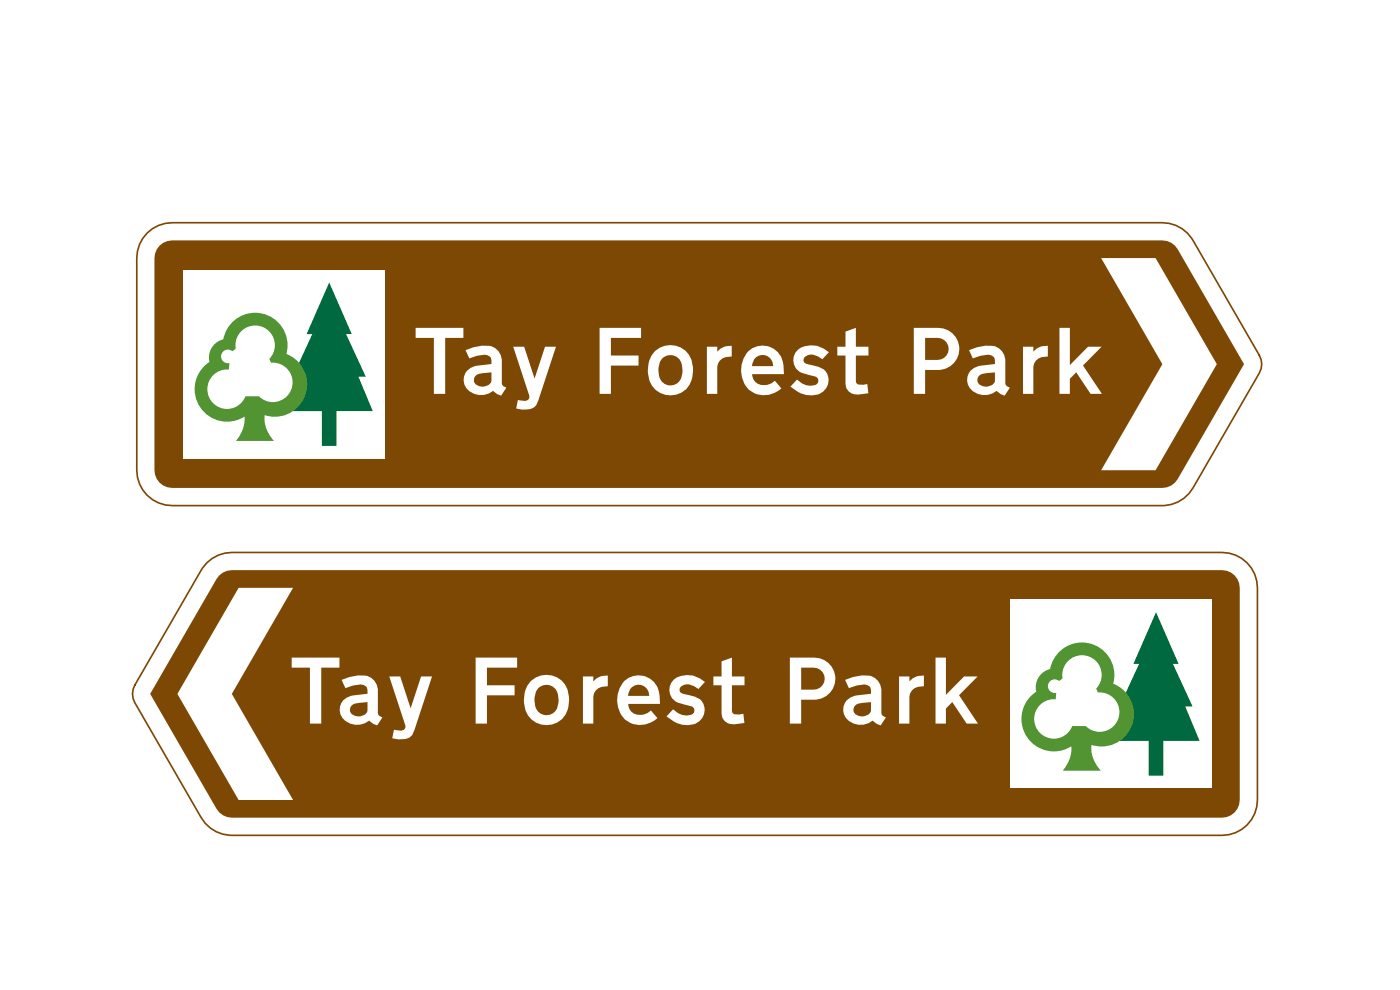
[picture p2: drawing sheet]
<svg xmlns="http://www.w3.org/2000/svg" width="297mm" height="210mm" viewBox="0 0 297 210" stroke-linecap="round" stroke-linejoin="round" font-family="sans-serif">
<!-- layer: Layer 1 -->
<path d="M31.2 49.4a7.5 7.5 0 0 1 5.3-2.2h210.1a7.5 7.5 0 0 1 6.5 3.8l14.1 24.4a3.8 3.8 0 0 1 0 3.7l-14.1 24.4a7.5 7.5 0 0 1-6.5 3.8h-210.1a7.5 7.5 0 0 1-7.5-7.5v-45.1a7.5 7.5 0 0 1 2.2-5.3z" fill-rule="evenodd" fill="#7d4704"/>
<g fill="#fff">
<path d="M88.2 69.5h10.1v2.2h-3.9v11.8h-2.4v-11.8h-3.8z" fill-rule="evenodd"/>
<path d="M100.8 79.8a1.31 1.31 0 0 0 .9 2.1 2.04 2.04 0 0 0 2.6-1v-1.9l-2.7 .3zM98.8 74.3a8.8 8.8 0 0 1 5.5-.9 3.2 3.2 0 0 1 2.2 2.9v5l.2 .5 .7 .4-1.1 1.7-.8-.3-.9-.7a3.8 3.8 0 0 1-6.2-2.2 3 3 0 0 1 2.8-3.1l3.1-.4a1.44 1.44 0 0 0-1.6-2l-1.5 .3-1.6 .5z" fill-rule="evenodd"/>
<path d="M108.9 73.5h2.3l2.2 6.8 2.2-6.8h2.3l-3.7 11.4a2.32 2.32 0 0 1-2.1 1.9l-1.3 .1-1.3-.2 .4-1.9a2.43 2.43 0 0 0 2.2 0l.2-.8z" fill-rule="evenodd"/>
<path d="M127.2 69.5h8.8v2.2h-6.4v3.7h5.9v2.1h-5.9v6h-2.4z" fill-rule="evenodd"/>
<path d="M140.4 76.1a4.4 4.4 0 0 0 0 4.9 2.61 2.61 0 0 0 3.1 .4 2.61 2.61 0 0 0 1.3-2.8 2.7 2.7 0 0 0-3.3-3.2zM138.8 74.6a4.8 4.8 0 0 1 5.5-.9 4.8 4.8 0 0 1 2.7 4.8 4.8 4.8 0 0 1-4.8 5.4 4.8 4.8 0 0 1-4.8-5.4 5.7 5.7 0 0 1 1.4-3.9z" fill-rule="evenodd"/>
<path d="M150 73.5h2.2v1.1a3.5 3.5 0 0 1 3-1.3v2.3a2.63 2.63 0 0 0-3 3.2v4.7h-2.2z" fill-rule="evenodd"/>
<path d="M160.3 75.8l-.3 .4-.5 1.5h4.5a2.25 2.25 0 0 0-1.2-2.2 2.25 2.25 0 0 0-2.5 .3zM158.8 74.5a5.7 5.7 0 0 0 1.2 8.9 5.3 5.3 0 0 0 5.8-1l-1.4-1.6a2.75 2.75 0 0 1-4.8-1.1v-.3h6.7a6.4 6.4 0 0 0-1.3-4.7 4.4 4.4 0 0 0-6.2-.2z" fill-rule="evenodd"/>
<path d="M169.3 74.2a5.2 5.2 0 0 1 6.5 .5l-1.3 1.5a2.87 2.87 0 0 0-3.7-.6 .87 .87 0 0 0-.3 1 .87 .87 0 0 0 .7 .6 6.7 6.7 0 0 1 3.9 1.5 3.2 3.2 0 0 1 .3 3.5 3.2 3.2 0 0 1-3.1 1.7 6.4 6.4 0 0 1-4.6-1.9l1.4-1.5a3.6 3.6 0 0 0 4 1.1 .92 .92 0 0 0 .5-.9 .92 .92 0 0 0-.6-.8l-1.2-.3a3.5 3.5 0 0 1-3.5-3.1l.1-.9 .3-.8z" fill-rule="evenodd"/>
<path d="M179.4 70.3l2.2-.8v4h2.6v1.9h-2.6v5.4a.74 .74 0 0 0 .5 .8h1.1l.8-.1 .2 1.9a4.8 4.8 0 0 1-4.1-.3 2.35 2.35 0 0 1-.7-1.9v-5.8h-1.8v-1.9h1.8z" fill-rule="evenodd"/>
<path d="M196.3 71.7v4.6h2.6a2.34 2.34 0 0 0 2.4-2.3 2.34 2.34 0 0 0-2.4-2.3zM193.9 69.5h5.2a4.5 4.5 0 0 1 4.4 4.5 4.5 4.5 0 0 1-4.4 4.5h-2.8v5h-2.4z" fill-rule="evenodd"/>
<path d="M207.6 79.8a1.31 1.31 0 0 0 .9 2.1 2.04 2.04 0 0 0 2.6-1v-1.9l-2.7 .3zM205.6 74.3a8.8 8.8 0 0 1 5.5-.9 3.2 3.2 0 0 1 2.2 2.9v5l.2 .5 .7 .4-1.1 1.7-.8-.3-.9-.7a3.8 3.8 0 0 1-6.2-2.2 3 3 0 0 1 2.8-3.1l3.1-.4a1.43 1.43 0 0 0-1.6-2l-1.5 .3-1.6 .5z" fill-rule="evenodd"/>
<path d="M217 73.5h2.2v1.1a3.6 3.6 0 0 1 3.1-1.3v2.3a2.63 2.63 0 0 0-3.1 3.2v4.7h-2.2z" fill-rule="evenodd"/>
<path d="M224.8 69.5h2.2v7.9l3.8-3.9h2.9l-3.9 4 4 6h-2.4l-3.1-4.5-1.3 1.3v3.2h-2.2z" fill-rule="evenodd"/>
<path d="M33.9 52.1l.7-.6 .9-.4 1-.1h210.1a3.8 3.8 0 0 1 3.2 1.9l14.1 24.3-14.1 24.4a3.8 3.8 0 0 1-3.2 1.9h-210.1a3.8 3.8 0 0 1-3.7-3.7v-45.1l.1-.9 .4-.9zM31.2 49.4a7.5 7.5 0 0 1 5.3-2.2h210.1a7.5 7.5 0 0 1 6.5 3.8l14.1 24.4a3.8 3.8 0 0 1 0 3.7l-14.1 24.4a7.5 7.5 0 0 1-6.5 3.8h-210.1a7.5 7.5 0 0 1-7.5-7.5v-45.1a7.5 7.5 0 0 1 2.2-5.3z" fill-rule="evenodd"/>
<path d="M233.6 54.7h11.5l13 22.5-13 22.6h-11.5l13-22.6z" fill-rule="evenodd"/>
</g>
<path d="M31.2 49.4a7.5 7.5 0 0 1 5.3-2.2h210.1a7.5 7.5 0 0 1 6.5 3.8l14.1 24.4a3.8 3.8 0 0 1 0 3.7l-14.1 24.4a7.5 7.5 0 0 1-6.5 3.8h-210.1a7.5 7.5 0 0 1-7.5-7.5v-45.1a7.5 7.5 0 0 1 2.2-5.3z" fill="none" stroke="#7d4704" stroke-width=".35"/>
<path d="M43.9 119.4a7.5 7.5 0 0 1 5.3-2.2h210.1a7.5 7.5 0 0 1 7.5 7.5v45a7.5 7.5 0 0 1-7.5 7.5h-210.1a7.5 7.5 0 0 1-6.5-3.8l-14.1-24.3a3.8 3.8 0 0 1 0-3.8l14.1-24.4z" fill-rule="evenodd" fill="#7d4704"/>
<g fill="#fff">
<path d="M61.9 139.5h10.1v2.1h-3.8v11.9h-2.5v-11.9h-3.8z" fill-rule="evenodd"/>
<path d="M74.5 149.7a1.31 1.31 0 0 0 .9 2.2 2.04 2.04 0 0 0 2.6-1.1v-1.9l-2.7 .3zM72.5 144.2a8.8 8.8 0 0 1 5.5-.8 3.2 3.2 0 0 1 2.2 2.9v5l.2 .5 .7 .4-1.1 1.7-.8-.4-.9-.6a3.8 3.8 0 0 1-6.2-2.2 3 3 0 0 1 2.8-3.2l3.1-.3a1.44 1.44 0 0 0-1.6-2l-1.5 .2-1.6 .6z" fill-rule="evenodd"/>
<path d="M82.6 143.5h2.3l2.2 6.8 2.2-6.8h2.4l-3.8 11.3a2.32 2.32 0 0 1-2.1 2h-1.3l-1.3-.2 .4-1.8a2.43 2.43 0 0 0 2.2-.1l.2-.8z" fill-rule="evenodd"/>
<path d="M100.9 139.5h8.8v2.1h-6.4v3.8h5.9v2.1h-5.9v6h-2.4z" fill-rule="evenodd"/>
<path d="M114.1 146.1a4.4 4.4 0 0 0 0 4.8 2.61 2.61 0 0 0 3.1 .5 2.61 2.61 0 0 0 1.3-2.9 2.7 2.7 0 0 0-3.3-3.1zM112.5 144.6a4.8 4.8 0 0 1 5.5-1 4.8 4.8 0 0 1 2.7 4.9 4.8 4.8 0 0 1-4.8 5.3 4.8 4.8 0 0 1-4.8-5.3 5.7 5.7 0 0 1 1.4-3.9z" fill-rule="evenodd"/>
<path d="M123.7 143.5h2.2v1a3.6 3.6 0 0 1 3-1.2v2.3a2.63 2.63 0 0 0-3 3.2v4.7h-2.2z" fill-rule="evenodd"/>
<path d="M134 145.8l-.3 .4-.5 1.4h4.5a2.25 2.25 0 0 0-1.2-2.1 2.25 2.25 0 0 0-2.5 .3zM132.5 144.4a5.7 5.7 0 0 0 1.2 8.9 5.3 5.3 0 0 0 5.8-1l-1.4-1.6a2.75 2.75 0 0 1-4.8-1v-.4h6.7a6.4 6.4 0 0 0-1.3-4.6 4.4 4.4 0 0 0-6.2-.3z" fill-rule="evenodd"/>
<path d="M143 144.1a5.2 5.2 0 0 1 6.6 .6l-1.4 1.5a2.87 2.87 0 0 0-3.7-.6 .87 .87 0 0 0-.3 .9 .87 .87 0 0 0 .7 .7 6.7 6.7 0 0 1 3.9 1.5 3.2 3.2 0 0 1 .3 3.5 3.2 3.2 0 0 1-3.1 1.6 6.4 6.4 0 0 1-4.6-1.8l1.4-1.5a3.6 3.6 0 0 0 4 1 .92 .92 0 0 0 .5-.9 .92 .92 0 0 0-.6-.8l-1.2-.3a3.5 3.5 0 0 1-3.5-3.1l.1-.8 .3-.8z" fill-rule="evenodd"/>
<path d="M153.1 140.3l2.2-.8v4h2.6v1.9h-2.6v5.4a.74 .74 0 0 0 .5 .7l1.1 .1 .8-.2 .2 2a4.8 4.8 0 0 1-4.1-.4 2.35 2.35 0 0 1-.7-1.9v-5.7h-1.8v-1.9h1.8z" fill-rule="evenodd"/>
<path d="M170 141.6v4.7h2.6a2.34 2.34 0 0 0 2.4-2.3 2.34 2.34 0 0 0-2.4-2.4zM167.6 139.5h5.2a4.5 4.5 0 0 1 4.4 4.5 4.5 4.5 0 0 1-4.4 4.4h-2.8v5.1h-2.4z" fill-rule="evenodd"/>
<path d="M181.3 149.7a1.31 1.31 0 0 0 .9 2.2 2.04 2.04 0 0 0 2.6-1.1v-1.9l-2.7 .3zM179.3 144.2a8.8 8.8 0 0 1 5.5-.8 3.2 3.2 0 0 1 2.2 2.9v5l.2 .5 .7 .4-1.1 1.7-.8-.4-.9-.6a3.8 3.8 0 0 1-6.2-2.2 3 3 0 0 1 2.8-3.2l3.1-.3a1.44 1.44 0 0 0-1.5-2l-1.6 .2-1.6 .6z" fill-rule="evenodd"/>
<path d="M190.7 143.5h2.2v1a3.5 3.5 0 0 1 3.1-1.2v2.3a2.63 2.63 0 0 0-3.1 3.2v4.7h-2.2z" fill-rule="evenodd"/>
<path d="M198.5 139.5h2.2v7.9l3.8-3.9h2.9l-3.9 4 4 6h-2.4l-3.1-4.6-1.3 1.4v3.2h-2.2z" fill-rule="evenodd"/>
<path d="M214.2 127.2h42.7v40h-42.7z" fill-rule="evenodd"/>
<path d="M46.5 122l-.6 .8-14 24.4 14 24.4a3.8 3.8 0 0 0 3.3 1.8h210.1a3.8 3.8 0 0 0 3.7-3.7v-45a3.8 3.8 0 0 0-3.7-3.8h-210.1l-1 .2-.9 .3zM43.9 119.4l-1.2 1.5-14.1 24.4a3.8 3.8 0 0 0 0 3.8l14.1 24.3a7.5 7.5 0 0 0 6.5 3.8h210.1a7.5 7.5 0 0 0 7.5-7.5v-45a7.5 7.5 0 0 0-7.5-7.5h-210.1a7.5 7.5 0 0 0-5.3 2.2z" fill-rule="evenodd"/>
<path d="M50.6 124.7h11.6l-13 22.5 13 22.5h-11.6l-13-22.5z" fill-rule="evenodd"/>
</g>
<path d="M43.9 119.4a7.5 7.5 0 0 1 5.3-2.2h210.1a7.5 7.5 0 0 1 7.5 7.5v45a7.5 7.5 0 0 1-7.5 7.5h-210.1a7.5 7.5 0 0 1-6.5-3.8l-14.1-24.3a3.8 3.8 0 0 1 0-3.8l14.1-24.4z" fill="none" stroke="#7d4704" stroke-width=".35"/>
<path d="M38.8 57.2h42.7v40h-42.7z" fill-rule="evenodd" fill="#fff"/>
<path d="M69.8 59.9l4.8 11h-1.2l4.2 9h-1.6l3.1 7.3h-7.7v7.4h-3.1v-7.4h-6.1l1.2-10.2 2.8-6.1h-1.2z" fill="#00693f"/>
<path d="M51.4 70a4.2 4.2 0 0 1 5.8 .4 4.2 4.2 0 0 1-.1 5.7l.4 .8a4.2 4.2 0 0 1 4.3 5.6 4.2 4.2 0 0 1-6.9 1.6h-2.8a4.2 4.2 0 0 1-5.1 2.5 4.2 4.2 0 0 1-2.9-4.8 4.2 4.2 0 0 1 4.5-3.4l.1-1.4a1.45 1.45 0 0 1-1.8-1.7 1.45 1.45 0 0 1 2.4-.8l.7-.6a4.2 4.2 0 0 1 1.4-3.9zM49 68.6a6.9 6.9 0 0 0-1.6 3.4 4 4 0 0 0-3 4.8 6.9 6.9 0 0 0-2 9.5 6.9 6.9 0 0 0 9.5 2.1 7.5 7.5 0 0 1-1.8 5.1h8a6.7 6.7 0 0 1-1.9-5.4 6.9 6.9 0 0 0 8.6-4.3 6.9 6.9 0 0 0-4-8.7 6.9 6.9 0 0 0-3.3-7.9 6.9 6.9 0 0 0-8.5 1.4z" fill="#539432"/>
<path d="M245.2 129.9l4.8 10.9h-1.2l4.2 9.1h-1.6l3.1 7.3h-7.7v7.3h-3.1v-7.3h-6.1l1.2-10.3 2.9-6.1h-1.3z" fill="#00693f"/>
<path d="M226.8 140a4.2 4.2 0 0 1 5.8 .3 4.2 4.2 0 0 1-.1 5.8l.4 .8a4.2 4.2 0 0 1 4.3 5.6 4.2 4.2 0 0 1-6.9 1.5h-2.8a4.2 4.2 0 0 1-5.1 2.5 4.2 4.2 0 0 1-2.9-4.8 4.2 4.2 0 0 1 4.5-3.4l.1-1.3a1.45 1.45 0 0 1-1.8-1.8 1.45 1.45 0 0 1 2.4-.7l.7-.6a4.2 4.2 0 0 1 1.4-3.9zM224.4 138.6a6.9 6.9 0 0 0-1.6 3.3 4 4 0 0 0-3 4.8 6.9 6.9 0 0 0-2 9.5 6.9 6.9 0 0 0 9.5 2.1 7.5 7.5 0 0 1-1.8 5.2h8a6.7 6.7 0 0 1-1.9-5.5 6.9 6.9 0 0 0 8.6-4.2 6.9 6.9 0 0 0-4-8.8 6.9 6.9 0 0 0-3.3-7.9 6.9 6.9 0 0 0-8.5 1.5z" fill="#539432"/>
</svg>
